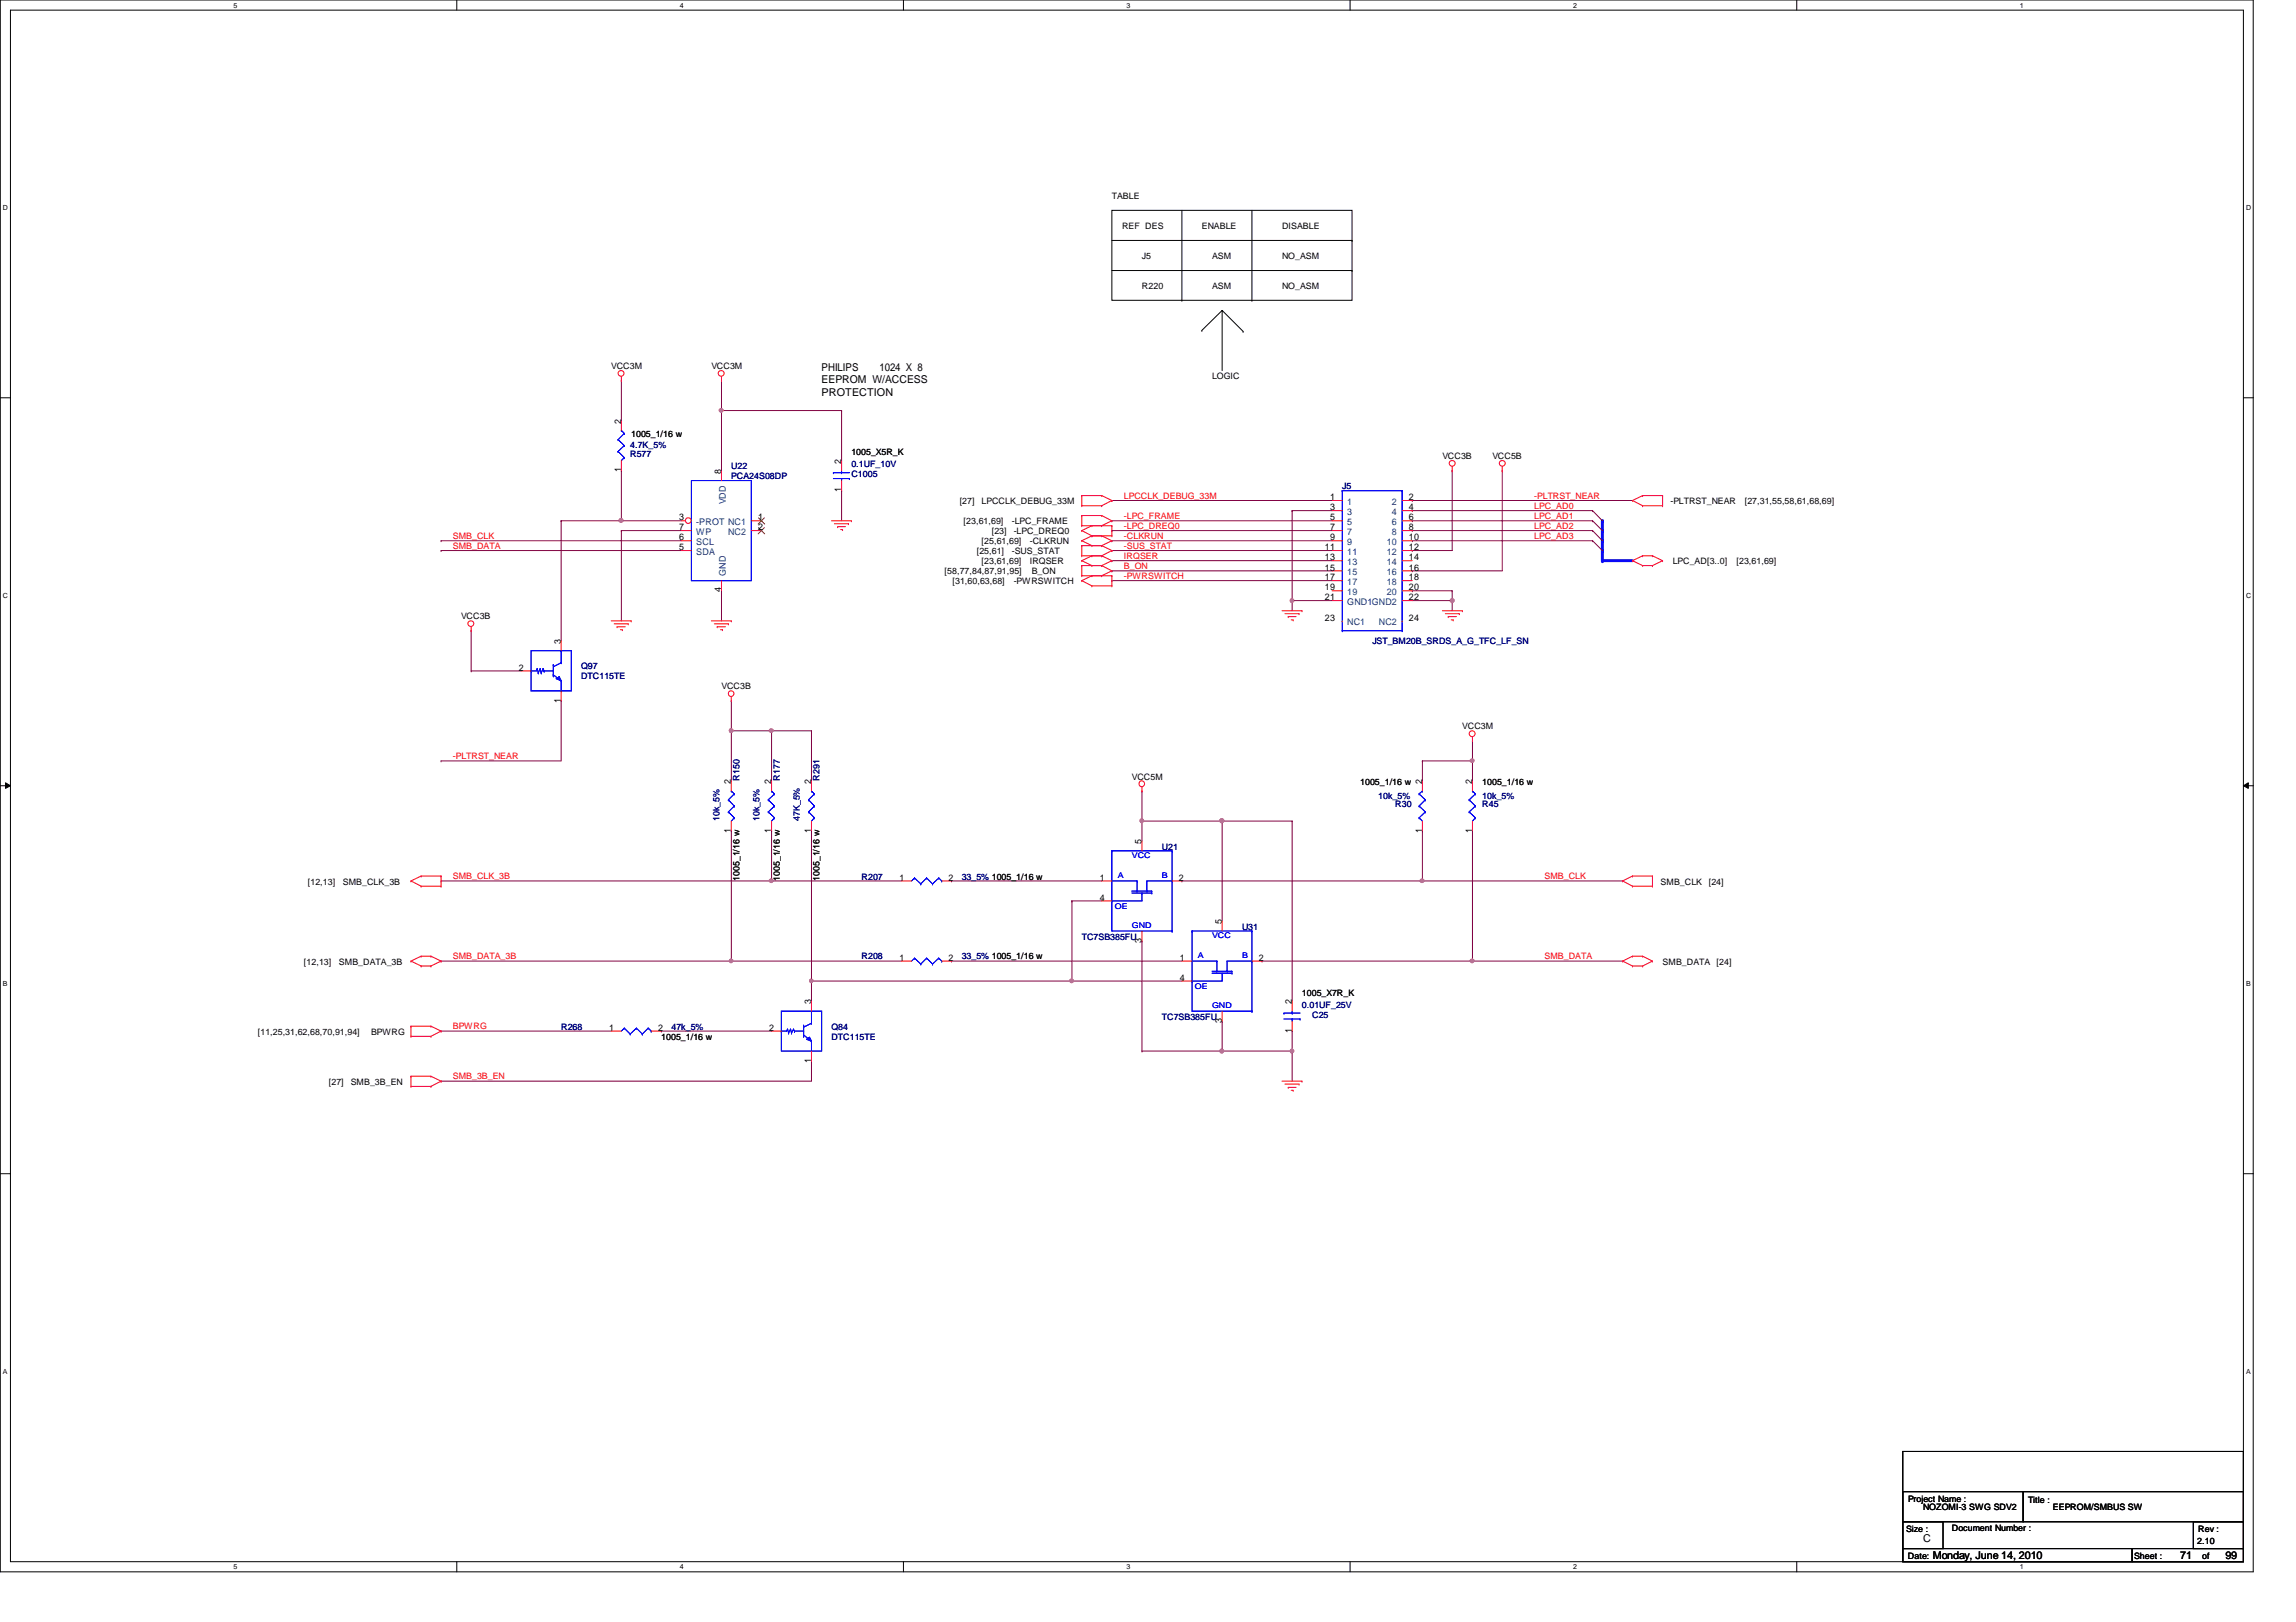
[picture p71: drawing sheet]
<svg xmlns="http://www.w3.org/2000/svg" width="297mm" height="210mm" viewBox="0 0 297 210" stroke-linecap="round" stroke-linejoin="round" font-family="sans-serif">
<defs><g id="words">
<g font-size="1.4">
<text x="106.3" y="48">PHILIPS</text>
<text x="113.8" y="48">1024 X 8</text>
<text x="106.3" y="49.6">EEPROM W/ACCESS</text>
<text x="106.3" y="51.3">PROTECTION</text>
<text x="248.8" y="199.5">C</text>
<text x="250.1" y="201.7">Monday, June 14, 2010</text>
<text x="282.1" y="201.7">71</text>
<text x="287.9" y="201.7">99</text>
</g>
<g font-size="1.2">
<text x="80.3" y="54.8" transform="rotate(-90 80.3 54.8)">2</text>
<text x="80.3" y="61.1" transform="rotate(-90 80.3 61.1)">1</text>
<text x="93.3" y="61.3" transform="rotate(-90 93.3 61.3)">8</text>
<text x="108.8" y="63.7" transform="rotate(-90 108.8 63.7)">1</text>
<text x="108.8" y="60" transform="rotate(-90 108.8 60)">2</text>
<text x="172.1" y="64.7">1</text>
<text x="182.3" y="64.7">2</text>
<text x="87.9" y="71.2">5</text>
<text x="87.9" y="69.9">6</text>
<text x="87.9" y="68.6">7</text>
<text x="87.9" y="67.4">3</text>
<text x="98.1" y="68.6">2</text>
<text x="98.1" y="67.4">1</text>
<text x="171.4" y="71.2">11</text>
<text x="172.1" y="69.9">9</text>
<text x="172.1" y="68.6">7</text>
<text x="172.1" y="67.4">5</text>
<text x="172.1" y="66">3</text>
<text x="182.3" y="71.2">12</text>
<text x="182.3" y="69.9">10</text>
<text x="182.3" y="68.6">8</text>
<text x="182.3" y="67.4">6</text>
<text x="182.3" y="66">4</text>
<text x="93.3" y="76.7" transform="rotate(-90 93.3 76.7)">4</text>
<text x="171.4" y="76.4">19</text>
<text x="171.4" y="75.1">17</text>
<text x="171.4" y="73.8">15</text>
<text x="171.4" y="72.5">13</text>
<text x="171.4" y="77.7">21</text>
<text x="182.3" y="76.4">20</text>
<text x="182.3" y="75.1">18</text>
<text x="182.3" y="73.8">16</text>
<text x="182.3" y="72.5">14</text>
<text x="182.3" y="77.7">22</text>
<text x="72.6" y="83.3" transform="rotate(-90 72.6 83.3)">3</text>
<text x="171.4" y="80.3">23</text>
<text x="182.3" y="80.3">24</text>
<text x="67.1" y="86.8">2</text>
<text x="72.6" y="90.9" transform="rotate(-90 72.6 90.9)">1</text>
<text x="94.6" y="101.5" transform="rotate(-90 94.6 101.5)">2</text>
<text x="99.8" y="101.5" transform="rotate(-90 99.8 101.5)">2</text>
<text x="104.9" y="101.5" transform="rotate(-90 104.9 101.5)">2</text>
<text x="184" y="101.5" transform="rotate(-90 184 101.5)">2</text>
<text x="190.5" y="101.5" transform="rotate(-90 190.5 101.5)">2</text>
<text x="94.6" y="107.8" transform="rotate(-90 94.6 107.8)">1</text>
<text x="99.8" y="107.8" transform="rotate(-90 99.8 107.8)">1</text>
<text x="104.9" y="107.8" transform="rotate(-90 104.9 107.8)">1</text>
<text x="184" y="107.8" transform="rotate(-90 184 107.8)">1</text>
<text x="190.5" y="107.8" transform="rotate(-90 190.5 107.8)">1</text>
<text x="116.4" y="114">1</text>
<text x="122.7" y="114">2</text>
<text x="142.3" y="114">1</text>
<text x="147.7" y="109.2" transform="rotate(-90 147.7 109.2)">5</text>
<text x="152.5" y="114">2</text>
<text x="142.3" y="116.5">4</text>
<text x="158.1" y="119.6" transform="rotate(-90 158.1 119.6)">5</text>
<text x="116.4" y="124.3">1</text>
<text x="122.7" y="124.3">2</text>
<text x="147.7" y="122" transform="rotate(-90 147.7 122)">3</text>
<text x="152.7" y="124.3">1</text>
<text x="162.9" y="124.3">2</text>
<text x="104.9" y="130" transform="rotate(-90 104.9 130)">3</text>
<text x="152.7" y="126.9">4</text>
<text x="167.1" y="130" transform="rotate(-90 167.1 130)">2</text>
<text x="78.8" y="133.4">1</text>
<text x="85.1" y="133.4">2</text>
<text x="99.5" y="133.4">2</text>
<text x="104.9" y="137.5" transform="rotate(-90 104.9 137.5)">1</text>
<text x="158.1" y="132.4" transform="rotate(-90 158.1 132.4)">3</text>
<text x="167.1" y="133.7" transform="rotate(-90 167.1 133.7)">1</text>
</g>
<g font-size="1.2" fill="#004080">
<text x="93.9" y="65.3" transform="rotate(-90 93.9 65.3)">VDD</text>
<text x="174.3" y="65.3">1</text>
<text x="180.1" y="65.3">2</text>
<text x="90.1" y="71.8">SDA</text>
<text x="90.1" y="70.5">SCL</text>
<text x="90.1" y="69.2">WP</text>
<text x="90.1" y="67.9">-PROT NC1</text>
<text x="94.2" y="69.2">NC2</text>
<text x="174.3" y="71.8">11</text>
<text x="174.3" y="70.5">9</text>
<text x="174.3" y="69.2">7</text>
<text x="174.3" y="67.9">5</text>
<text x="174.3" y="66.6">3</text>
<text x="179.4" y="71.8">12</text>
<text x="179.4" y="70.5">10</text>
<text x="180.1" y="69.2">8</text>
<text x="180.1" y="67.9">6</text>
<text x="180.1" y="66.6">4</text>
<text x="93.9" y="74.5" transform="rotate(-90 93.9 74.5)">GND</text>
<text x="174.3" y="77">19</text>
<text x="174.3" y="75.7">17</text>
<text x="174.3" y="74.4">15</text>
<text x="174.3" y="73.1">13</text>
<text x="179.4" y="77">20</text>
<text x="179.4" y="75.7">18</text>
<text x="179.4" y="74.4">16</text>
<text x="179.4" y="73.1">14</text>
<text x="174.3" y="78.3">GND1GND2</text>
<text x="174.3" y="80.9">NC1</text>
<text x="178.4" y="80.9">NC2</text>
</g>
<g font-size="1.1">
<text x="143.8" y="25.7">TABLE</text>
<text x="145.2" y="29.6">REF DES</text>
<text x="155.5" y="29.6">ENABLE</text>
<text x="165.9" y="29.6">DISABLE</text>
<text x="147.7" y="33.5">J5</text>
<text x="156.8" y="33.5">ASM</text>
<text x="165.9" y="33.5">NO_ASM</text>
<text x="147.7" y="37.4">R220</text>
<text x="156.8" y="37.4">ASM</text>
<text x="165.9" y="37.4">NO_ASM</text>
<text x="79.1" y="47.8">VCC3M</text>
<text x="92" y="47.8">VCC3M</text>
<text x="156.8" y="49.1">LOGIC</text>
<text x="81.7" y="56.6">1005_1/16 w</text>
<text x="110.1" y="58.9">1005_X5R_K</text>
<text x="186.6" y="59.4">VCC3B</text>
<text x="193.1" y="59.4">VCC5B</text>
<text x="124.2" y="65.2">[27]</text>
<text x="127" y="65.2">LPCCLK_DEBUG_33M</text>
<text x="216.1" y="65.2">-PLTRST_NEAR</text>
<text x="225.7" y="65.2">[27,31,55,58,61,68,69]</text>
<text x="124.7" y="67.8">[23,61,69]</text>
<text x="126.4" y="71.7">[25,61]</text>
<text x="127" y="70.4">[25,61,69]</text>
<text x="128.3" y="69.1">[23]</text>
<text x="130.9" y="67.8">-LPC_FRAME</text>
<text x="130.9" y="71.7">-SUS_STAT</text>
<text x="131.1" y="69.1">-LPC_DREQ0</text>
<text x="133.2" y="70.4">-CLKRUN</text>
<text x="122.2" y="74.3">[58,77,84,87,91,95]</text>
<text x="123.2" y="75.6">[31,60,63,68]</text>
<text x="127" y="73">[23,61,69]</text>
<text x="131.1" y="75.6">-PWRSWITCH</text>
<text x="133.2" y="73">IRQSER</text>
<text x="133.5" y="74.3">B_ON</text>
<text x="216.4" y="73">LPC_AD[3..0]</text>
<text x="224.7" y="73">[23,61,69]</text>
<text x="59.6" y="80.1">VCC3B</text>
<text x="93.3" y="89.2">VCC3B</text>
<text x="189.2" y="94.4">VCC3M</text>
<text x="146.4" y="100.9">VCC5M</text>
<text x="176" y="101.6">1005_1/16 w</text>
<text x="191.8" y="101.6">1005_1/16 w</text>
<text x="39.8" y="114.5">[12,13]</text>
<text x="44.4" y="114.5">SMB_CLK_3B</text>
<text x="95.7" y="114" transform="rotate(-90 95.7 114)">1005_1/16 w</text>
<text x="100.9" y="114" transform="rotate(-90 100.9 114)">1005_1/16 w</text>
<text x="106" y="114" transform="rotate(-90 106 114)">1005_1/16 w</text>
<text x="214.8" y="114.5">SMB_CLK</text>
<text x="221.1" y="114.5">[24]</text>
<text x="39.3" y="124.8">[12,13]</text>
<text x="43.9" y="124.8">SMB_DATA_3B</text>
<text x="215.1" y="124.8">SMB_DATA</text>
<text x="222.1" y="124.8">[24]</text>
<text x="168.4" y="128.9">1005_X7R_K</text>
<text x="33.4" y="133.9">[11,25,31,62,68,70,91,94]</text>
<text x="48" y="133.9">BPWRG</text>
<text x="85.6" y="134.5">1005_1/16 w</text>
<text x="42.5" y="140.4">[27]</text>
<text x="45.4" y="140.4">SMB_3B_EN</text>
<text x="246.8" y="194.4">Project Name :</text>
<text x="248.8" y="195.4">NOZOMI-3 SWG SDV2</text>
<text x="262.4" y="194.5">Title :</text>
<text x="265.6" y="195.4">EEPROM/SMBUS SW</text>
<text x="246.6" y="198.3">Size :</text>
<text x="246.8" y="201.8">Date:</text>
<text x="252.5" y="198.2">Document Number :</text>
<text x="276.1" y="201.8">Sheet :</text>
<text x="284.3" y="199.8">2.10</text>
<text x="284.4" y="198.3">Rev :</text>
<text x="284.9" y="201.8">of</text>
</g>
<g font-size="1.1" fill="#000080">
<text x="81.5" y="59.1">R577</text>
<text x="81.5" y="58">4.7K_5%</text>
<text x="94.6" y="60.7">U22</text>
<text x="94.6" y="62">PCA24S08DP</text>
<text x="110.1" y="61.7">C1005</text>
<text x="110.1" y="60.5">0.1UF_10V</text>
<text x="173.6" y="63.3">J5</text>
<text x="177.5" y="83.4">JST_BM20B_SRDS_A_G_TFC_LF_SN</text>
<text x="75.2" y="86.6">Q97</text>
<text x="75.2" y="87.9">DTC115TE</text>
<text x="95.7" y="101" transform="rotate(-90 95.7 101)">R150</text>
<text x="100.9" y="101" transform="rotate(-90 100.9 101)">R177</text>
<text x="106" y="101" transform="rotate(-90 106 101)">R291</text>
<text x="93.1" y="106.3" transform="rotate(-90 93.1 106.3)">10k_5%</text>
<text x="98.3" y="106.3" transform="rotate(-90 98.3 106.3)">10k_5%</text>
<text x="103.5" y="106.3" transform="rotate(-90 103.5 106.3)">47K_5%</text>
<text x="178.3" y="103.3">10k_5%</text>
<text x="180.5" y="104.5">R30</text>
<text x="191.8" y="104.5">R45</text>
<text x="191.8" y="103.3">10k_5%</text>
<text x="111.5" y="113.8">R207</text>
<text x="124.4" y="113.8">33_5% 1005_1/16 w</text>
<text x="150.3" y="109.9">U21</text>
<text x="111.5" y="124.2">R208</text>
<text x="124.4" y="124.2">33_5% 1005_1/16 w</text>
<text x="140" y="121.6">TC7SB385FU</text>
<text x="160.7" y="120.3">U31</text>
<text x="150.3" y="132">TC7SB385FU</text>
<text x="168.4" y="130.4">0.01UF_25V</text>
<text x="169.8" y="131.7">C25</text>
<text x="72.6" y="133.3">R268</text>
<text x="86.9" y="133.3">47k_5%</text>
<text x="107.6" y="133.3">Q84</text>
<text x="107.6" y="134.5">DTC115TE</text>
</g>
<g font-size="1.1" fill="#f00">
<text x="145.4" y="64.5">LPCCLK_DEBUG_33M</text>
<text x="198.5" y="65.8">LPC_AD0</text>
<text x="198.5" y="64.5">-PLTRST_NEAR</text>
<text x="58.6" y="69.7">SMB_CLK</text>
<text x="58.6" y="71">SMB_DATA</text>
<text x="145.4" y="67.1">-LPC_FRAME</text>
<text x="145.4" y="69.7">-CLKRUN</text>
<text x="145.4" y="71">-SUS_STAT</text>
<text x="145.4" y="68.4">-LPC_DREQ0</text>
<text x="198.5" y="67.1">LPC_AD1</text>
<text x="198.5" y="68.4">LPC_AD2</text>
<text x="198.5" y="69.7">LPC_AD3</text>
<text x="145.4" y="73.6">B_ON</text>
<text x="145.4" y="72.3">IRQSER</text>
<text x="145.4" y="74.9">-PWRSWITCH</text>
<text x="58.6" y="98.2">-PLTRST_NEAR</text>
<text x="58.6" y="113.7">SMB_CLK_3B</text>
<text x="199.8" y="113.7">SMB_CLK</text>
<text x="58.6" y="124.1">SMB_DATA_3B</text>
<text x="199.8" y="124.1">SMB_DATA</text>
<text x="58.6" y="133.2">BPWRG</text>
<text x="58.6" y="139.7">SMB_3B_EN</text>
</g>
<g font-size="1" fill="#00f">
<text x="144.6" y="113.6">A</text>
<text x="146.4" y="111">VCC</text>
<text x="150.3" y="113.6">B</text>
<text x="144.2" y="117.6">OE</text>
<text x="146.4" y="120.1">GND</text>
<text x="155" y="124">A</text>
<text x="156.8" y="121.4">VCC</text>
<text x="160.7" y="124">B</text>
<text x="154.6" y="128">OE</text>
<text x="156.8" y="130.4">GND</text>
</g>
<g font-size=".9">
<text x="30.2" y="1">5</text>
<text x="88" y="1">4</text>
<text x="145.8" y="1">3</text>
<text x="203.5" y="1">2</text>
<text x="261.3" y="1">1</text>
<text x=".4" y="27.2">D</text>
<text x="290.6" y="27.2">D</text>
<text x=".4" y="77.3">C</text>
<text x="290.6" y="77.3">C</text>
<text x=".4" y="127.6">B</text>
<text x="290.6" y="127.6">B</text>
<text x=".4" y="177.8">A</text>
<text x="290.6" y="177.8">A</text>
<text x="30.2" y="203.1">5</text>
<text x="88" y="203.1">4</text>
<text x="145.8" y="203.1">3</text>
<text x="203.5" y="203.1">2</text>
<text x="261.3" y="203.1">1</text>
</g>
</g></defs>
<path d="M0 0h291.5v203.4h-291.5zM1.4 1.3h288.8v200.8h-288.8z" fill="none" stroke="#000" stroke-width=".13"/>
<g fill="#fff">
<path d="M30.2 .2h.5v1h-.5z"/>
<path d="M30.2 202.3h.5v1h-.5z"/>
</g>
<path d="M59.1 0v1.3M59.1 202.1v1.3" fill="none" stroke="#000" stroke-width=".13"/>
<g fill="#fff">
<path d="M88 .2h.5v1h-.5z"/>
<path d="M88 202.3h.5v1h-.5z"/>
</g>
<path d="M116.9 0v1.3M116.9 202.1v1.3" fill="none" stroke="#000" stroke-width=".13"/>
<g fill="#fff">
<path d="M145.8 .2h.5v1h-.5z"/>
<path d="M145.8 202.3h.5v1h-.5z"/>
</g>
<path d="M174.7 0v1.3M174.7 202.1v1.3" fill="none" stroke="#000" stroke-width=".13"/>
<g fill="#fff">
<path d="M203.5 .2h.5v1h-.5z"/>
<path d="M203.5 202.3h.5v1h-.5z"/>
</g>
<path d="M232.4 0v1.3M232.4 202.1v1.3" fill="none" stroke="#000" stroke-width=".13"/>
<g fill="#fff">
<path d="M261.3 .2h.5v1h-.5z"/>
<path d="M261.3 202.3h.5v1h-.5z"/>
<path d="M.4 26.4h.6v1h-.6z"/>
<path d="M290.6 26.4h.6v1h-.6z"/>
<path d="M.4 76.5h.6v1.1h-.6z"/>
<path d="M290.6 76.5h.6v1.1h-.6z"/>
</g>
<path d="M0 51.5h1.4M290.2 51.5h1.3" fill="none" stroke="#000" stroke-width=".13"/>
<g fill="#fff">
<path d="M.4 126.7h.6v1.1h-.6z"/>
<path d="M290.6 126.7h.6v1.1h-.6z"/>
</g>
<path d="M0 101.7h1.4M.7 101.3l.7 .4-.7 .3zM290.2 101.7l.7-.4v.7zM290.2 101.7h1.3" fill="none" stroke="#000" stroke-width=".13"/>
<path d="M.7 101.3l.7 .4-.7 .3zM290.2 101.7l.7-.4v.7z" fill="#000"/>
<g fill="#fff">
<path d="M.4 177h.5v1h-.5z"/>
<path d="M290.6 177h.5v1h-.5z"/>
</g>
<path d="M0 151.9h1.4M290.2 151.9h1.3" fill="none" stroke="#000" stroke-width=".13"/>
<path d="M80.4 49.2h.1M80.4 49.2v5.2M57.1 70h.1M57.1 71.2h.1M57.1 70h31M57.1 71.2h31M80.4 60.9h.1M80.4 60.9v6.5M93.3 76.5h.1M93.3 76.5v3.8" fill="none" stroke="#800040" stroke-width=".13"/>
<circle cx="80.3" cy="67.4" r=".26" fill="#f0f"/>
<circle cx="80.3" cy="67.4" r=".26" fill="none" stroke="#f0f" stroke-width=".13"/>
<g fill="none" stroke="#800040" stroke-width=".13">
<path d="M93.3 53.1h.1M93.3 53.1v7.8M93.3 53.1h15.6M72.6 67.4h.1M72.6 67.4h15.5M72.6 67.4v15.5M80.4 68.7h.1M80.4 67.4h.1M80.4 68.7h7.7M80.4 68.7v11.6M57.1 98.5h.1M61 81.6h.1"/>
<path d="M61 86.8h.1M61 81.6v5.2M61 86.8h6.4M72.6 90.7h.1M72.6 90.7v7.8h-15.5"/>
</g>
<circle cx="93.3" cy="53.1" r=".25" fill="#f0f"/>
<circle cx="93.3" cy="53.1" r=".25" fill="none" stroke="#f0f" stroke-width=".13"/>
<path d="M108.9 53.1h.1M108.9 53.1v6.5M108.9 63.5h.1M108.9 63.5v3.9M143.8 64.8h.1M143.8 64.8h28.5M167.2 77.7h.1M167.2 77.7v1.3" fill="none" stroke="#800040" stroke-width=".13"/>
<path d="M167 77.5h.1l.2 .1v.3l-.2 .1-.1-.1z" fill-rule="evenodd" fill="#f0f"/>
<path d="M167 77.5h.1l.2 .1v.3l-.2 .1-.1-.1z" fill="none" stroke="#f0f" stroke-width=".13"/>
<g fill="none" stroke="#800040" stroke-width=".13">
<path d="M143.8 67.4h.1M143.8 70h.1M143.8 71.2h.1M143.8 73.9h.1M143.8 72.6h.1M143.8 75.1h.1M143.8 68.7h.1M143.8 67.4h28.5M143.8 70h28.5M143.8 71.2h28.5M143.8 73.9h28.5M143.8 72.6h28.5"/>
<path d="M143.8 75.1h28.5M143.8 68.7h28.5M167.2 66.1h.1M167.2 66.1h5.1M182.7 71.2h.1M182.7 73.9h.1M182.7 66.1h.1M182.7 67.4h.1M182.7 68.7h.1M182.7 70h.1M182.7 66.1h23.3M182.7 67.4h23.3"/>
<path d="M182.7 70h23.3M182.7 68.7h23.3M187.9 60.9h.1M187.9 60.9v10.3h-5.2M194.3 60.9h.1M194.3 60.9v13h-11.6"/>
</g>
<path d="M207.3 71.2v1.4" fill="none" stroke="#00f" stroke-width=".38"/>
<circle cx="207.3" cy="71.2" r=".19" fill="#00f"/>
<path d="M207.3 72.6h3.9" fill="none" stroke="#00f" stroke-width=".38"/>
<circle cx="207.3" cy="72.6" r=".19" fill="#00f"/>
<path d="M182.7 64.8h.1M182.7 76.5h.1M182.7 64.8h28.5M182.7 76.5h5.2M187.9 77.7h.1M187.9 77.7v1.3" fill="none" stroke="#800040" stroke-width=".13"/>
<circle cx="187.9" cy="77.7" r=".26" fill="#f0f"/>
<circle cx="187.9" cy="77.7" r=".26" fill="none" stroke="#f0f" stroke-width=".13"/>
<path d="M93.3 49.2h.1M93.3 49.2v3.9M57.1 114h.1M57.1 114h42.7" fill="none" stroke="#800040" stroke-width=".13"/>
<circle cx="99.8" cy="114" r=".25" fill="#f0f"/>
<circle cx="99.8" cy="114" r=".25" fill="none" stroke="#f0f" stroke-width=".13"/>
<path d="M94.6 94.6h.1M94.6 94.6v6.4M99.8 107.5h.1M99.8 114h.1M99.8 107.5v6.5M99.8 114h16.8M105 127h.1M105 127v2.5" fill="none" stroke="#800040" stroke-width=".13"/>
<path d="M94.4 94.4h.3l.1 .1-.1 .2-.1 .1-.2-.1z" fill-rule="evenodd" fill="#f0f"/>
<path d="M94.4 94.4h.3l.1 .1-.1 .2-.1 .1-.2-.1z" fill="none" stroke="#f0f" stroke-width=".13"/>
<path d="M99.8 94.6h.1M99.8 94.6h5.2" fill="none" stroke="#800040" stroke-width=".13"/>
<circle cx="99.8" cy="94.5" r=".25" fill="#f0f"/>
<circle cx="99.8" cy="94.5" r=".25" fill="none" stroke="#f0f" stroke-width=".13"/>
<path d="M94.6 90.7h.1M94.6 94.6h.1M94.6 90.7v3.9M94.6 94.6h5.2M99.8 94.6h.1M99.8 94.6v6.4M105 94.6h.1M105 94.6v6.4" fill="none" stroke="#800040" stroke-width=".13"/>
<path d="M94.4 94.4h.3l.1 .1-.1 .2-.1 .1-.2-.1z" fill-rule="evenodd" fill="#f0f"/>
<path d="M94.4 94.4h.3l.1 .1-.1 .2-.1 .1-.2-.1z" fill="none" stroke="#f0f" stroke-width=".13"/>
<g fill="none" stroke="#800040" stroke-width=".13">
<path d="M94.6 107.5h.1M94.6 107.5v16.9M123.1 114h.1M123.1 114h19.4M57.1 133.4h.1M57.1 139.9h.1M57.1 133.4h22M85.6 133.4h.1M85.6 133.4h14.2M94.6 124.4h.1M94.6 124.4h22M105 137.3h.1"/>
<path d="M105 137.3v2.6h-47.9"/>
</g>
<path d="M94.4 124.2h.3l.1 .1-.1 .2-.1 .1-.2-.1z" fill-rule="evenodd" fill="#f0f"/>
<path d="M94.4 124.2h.3l.1 .1-.1 .2-.1 .1-.2-.1z" fill="none" stroke="#f0f" stroke-width=".13"/>
<path d="M138.7 116.6h.1M138.7 116.6h3.8M138.7 116.6v10.4M57.1 124.4h.1M57.1 124.4h37.5M105 127h.1M105 127h47.9M123.1 124.4h.1M123.1 124.4h29.8M138.7 127h.1" fill="none" stroke="#800040" stroke-width=".13"/>
<circle cx="138.6" cy="126.9" r=".25" fill="#f0f"/>
<circle cx="138.6" cy="126.9" r=".25" fill="none" stroke="#f0f" stroke-width=".13"/>
<path d="M104.8 126.8h.3l.1 .1-.1 .2-.2 .1-.1-.1z" fill-rule="evenodd" fill="#f0f"/>
<path d="M104.8 126.8h.3l.1 .1-.1 .2-.2 .1-.1-.1z" fill="none" stroke="#f0f" stroke-width=".13"/>
<path d="M105 107.5h.1M105 107.5v19.5M147.7 106.3h.1M147.7 106.3v2.5" fill="none" stroke="#800040" stroke-width=".13"/>
<path d="M147.5 106h.2l.2 .1v.3l-.2 .1-.2-.1z" fill-rule="evenodd" fill="#f0f"/>
<path d="M147.5 106h.2l.2 .1v.3l-.2 .1-.2-.1z" fill="none" stroke="#f0f" stroke-width=".13"/>
<path d="M147.7 106.3h.1M147.7 106.3h10.4" fill="none" stroke="#800040" stroke-width=".13"/>
<circle cx="158.1" cy="106.2" r=".26" fill="#f0f"/>
<circle cx="158.1" cy="106.2" r=".26" fill="none" stroke="#f0f" stroke-width=".13"/>
<path d="M158.1 106.3h.1M158.1 106.3v12.9" fill="none" stroke="#800040" stroke-width=".13"/>
<circle cx="158.1" cy="106.2" r=".26" fill="#f0f"/>
<circle cx="158.1" cy="106.2" r=".26" fill="none" stroke="#f0f" stroke-width=".13"/>
<path d="M184 114h.1M184 114h25.9" fill="none" stroke="#800040" stroke-width=".13"/>
<circle cx="184" cy="114" r=".25" fill="#f0f"/>
<circle cx="184" cy="114" r=".25" fill="none" stroke="#f0f" stroke-width=".13"/>
<path d="M147.7 121.8h.1M147.7 121.8v14.2M158.1 136h.1M158.1 136h9.1M190.5 124.4h.1M190.5 124.4h19.4" fill="none" stroke="#800040" stroke-width=".13"/>
<circle cx="158.1" cy="136" r=".26" fill="#f0f"/>
<circle cx="158.1" cy="136" r=".26" fill="none" stroke="#f0f" stroke-width=".13"/>
<path d="M158.1 132.2h.1M158.1 132.2v3.8M167.2 133.4h.1M167.2 133.4v2.6" fill="none" stroke="#800040" stroke-width=".13"/>
<path d="M167 135.8h.1l.2 .1v.3l-.2 .1-.1-.1z" fill-rule="evenodd" fill="#f0f"/>
<path d="M167 135.8h.1l.2 .1v.3l-.2 .1-.1-.1z" fill="none" stroke="#f0f" stroke-width=".13"/>
<path d="M158.1 106.3h.1M158.1 106.3h9.1M167.2 106.3h.1M167.2 106.3v23.2M184 107.5h.1M184 107.5v6.5M190.5 107.5h.1M190.5 107.5v16.9M147.7 136h.1M147.7 136h10.4M167.2 136h.1M167.2 136v3.9" fill="none" stroke="#800040" stroke-width=".13"/>
<circle cx="190.5" cy="124.3" r=".25" fill="#f0f"/>
<circle cx="190.5" cy="124.3" r=".25" fill="none" stroke="#f0f" stroke-width=".13"/>
<path d="M184 98.5h.1M184 98.5h6.5M190.5 98.5h.1M190.5 98.5v2.5M163.3 124.4h.1M163.3 124.4h27.2" fill="none" stroke="#800040" stroke-width=".13"/>
<circle cx="190.5" cy="98.4" r=".25" fill="#f0f"/>
<circle cx="190.5" cy="98.4" r=".25" fill="none" stroke="#f0f" stroke-width=".13"/>
<path d="M184 98.5h.1M184 98.5v2.5M190.5 95.9h.1M190.5 95.9v2.6M147.7 102.4h.1M147.7 102.4v3.9M152.9 114h.1M152.9 114h31.1" fill="none" stroke="#800040" stroke-width=".13"/>
<path d="M207.3 67.4v1.3" fill="none" stroke="#00f" stroke-width=".38"/>
<circle cx="207.3" cy="67.4" r=".19" fill="#00f"/>
<path d="M207.3 70v1.2" fill="none" stroke="#00f" stroke-width=".38"/>
<circle cx="207.3" cy="70" r=".19" fill="#00f"/>
<path d="M207.3 68.7v1.3" fill="none" stroke="#00f" stroke-width=".38"/>
<circle cx="207.3" cy="68.7" r=".19" fill="#00f"/>
<g fill="none" stroke="#800040" stroke-width=".13">
<path d="M167.2 77.7h.1M167.2 66.1h.1M167.2 77.7h5.1M167.2 66.1v11.6M182.7 77.7h5.2M187.9 77.7h.1M187.9 76.5h.1M187.9 76.5v1.2M206 66.1h.1M206 67.4h.1M206 68.7h.1M206 70h.1"/>
<path d="M206 66.1l1.3 1.3M206 67.4l1.3 1.3M206 68.7l1.3 1.3M206 70l1.3 1.2"/>
</g>
<g fill="none" stroke="#f00" stroke-width=".13">
<path d="M80.4 49.2h.1M80.4 48.7v.5M80.4 54.4v1.3M80.4 59.6v1.3M93.3 49.2h.1M93.3 48.7v.5M108.9 59.6v1.3M88.1 68.7h1.3M88.1 71.2h1.3M88.1 70h1.3M93.3 60.9v1.3M93.3 75.1v1.4"/>
<path d="M97.2 67.4h1.3M97.2 68.7h1.3M107.6 67.4h2.5M107.9 67.8h1.9M108.4 68.2h.1M108.4 68.2h1M108.8 68.5h.2M108.9 62.2v1.3M109 68.5h.1M109.8 67.8h.1M110.1 67.4h.1M140 64.1h.1"/>
<path d="M140 65.4h.1M140 66.7h.1M140 68h.1M140 70.6h.1M140 71.9h.1M140 73.2h.1M140 74.5h.1M140 72.6h.1M140 70h.1M140 75.1h.1M140 68.7h.1M140 64.1h2.5"/>
<path d="M140 64.1v1.3M140 66.7v1.3M140 70.6v1.3M140 73.2v1.3M140 65.4h2.5M140 66.7h2.5M140 68h3.8M140 70.6h2.5M140 71.9h2.5M140 73.2h2.5M140 74.5h3.8M140 72.6l1.3 .6"/>
<path d="M140 70l1.3 .6M140 75.1l1.3 .7M140 68.7l1.3 .6M141.3 71.9h.1M141.3 73.2h.1M141.3 69.3h.1M141.3 70.6h.1M141.3 74.5h.1M141.3 75.8h.1M141.3 68h.1M141.3 71.9l-1.3 .7M141.3 69.3h2.5"/>
<path d="M141.3 69.3l-1.3 .7M141.3 74.5l-1.3 .6M141.3 75.8h2.5M141.3 68l-1.3 .7M142.5 64.1h.1M142.5 65.4h.1M142.5 66.7h.1M142.5 68h.1M142.5 70.6h.1M142.5 71.9h.1M142.5 73.2h.1M142.5 74.5h.1"/>
<path d="M142.5 69.3h.1M142.5 64.1l1.3 .7M142.5 66.7l1.3 .7M142.5 70.6l1.3 .6M142.5 73.2l1.3 .7M142.5 71.9l1.3 .7M142.5 69.3l1.3 .7M143.8 64.8h.1M143.8 67.4h.1M143.8 71.2h.1M143.8 73.9h.1M143.8 72.6h.1"/>
<path d="M143.8 70h.1M143.8 74.5h.1M143.8 75.8h.1M143.8 68h.1M143.8 69.3h.1M143.8 64.8l-1.3 .6M143.8 67.4l-1.3 .6M143.8 71.2l-1.3 .7M143.8 73.9l-1.3 .6M143.8 72.6l-1.3 .6M143.8 70l-1.3 .6M143.8 68v1.3"/>
<path d="M143.8 74.5v1.3M165.9 79h2.5M166.2 79.4h1.9M166.7 79.8h.1M166.7 79.8h1M168.1 79.4h.1M168.4 79h.1M186.6 79h2.6M187 79.4h1.8M187.4 79.8h.1M187.4 79.8h1M187.9 60.9h.1"/>
<path d="M187.9 60.4v.5M188.8 79.4h.1M189.2 79h.1M194.3 60.9h.1M194.3 60.4v.5M211.2 72.6h.1M211.2 64.8h.1M211.2 72.6l1.3 .6M211.2 64.8l1.3 .6M212.5 71.9h.1M212.5 73.2h.1M212.5 64.1h.1"/>
<path d="M212.5 65.4h.1M212.5 64.1h2.6M212.5 65.4h2.6M212.5 71.9h1.3M212.5 73.2h1.3M212.5 71.9l-1.3 .7M212.5 64.1l-1.3 .7M213.8 71.9h.1M213.8 73.2h.1M213.8 71.9l1.3 .7M215.1 72.6h.1M215.1 64.1h.1"/>
<path d="M215.1 65.4h.1M215.1 72.6l-1.3 .6M215.1 64.1v1.3M61 81.6h.1M61 81.1v.5M79.1 80.3h2.6M79.5 80.7h1.8M79.8 81.1h.1M79.8 81.1h1.1M80.3 81.5h.2M80.5 81.5h.1M81.3 80.7h.1"/>
<path d="M81.7 80.3h.1M92 80.3h2.6M92.4 80.7h1.8M92.8 81.1h.1M92.8 81.1h1M93.2 81.5h.3M93.5 81.5h.1M94.2 80.7h.1M94.6 80.3h.1M94.6 90.7h.1M94.6 90.2v.5M167 80.2h.3"/>
<path d="M167.3 80.2h.1M187.7 80.2h.3M188 80.2h.1M190.5 95.9h.1M190.5 95.4v.5M53.2 114h.1M53.2 114l1.3 .7M54.5 113.4h.1M54.5 114.7h.1M54.5 113.4l-1.3 .6M54.5 113.4h2.6M54.5 114.7h2.6"/>
<path d="M57.1 113.4h.1M57.1 114.7h.1M57.1 113.4v1.3M99.8 101v1.4M99.8 106.3v1.2M147.7 102.4h.1M147.7 101.9v.5M158.1 119.2v1.3M184 101v1.4M184 106.3v1.2M209.9 114h.1M209.9 114l1.3 .7"/>
<path d="M211.2 113.4h.1M211.2 114.7h.1M211.2 113.4h2.6M211.2 114.7h2.6M211.2 113.4l-1.3 .6M213.8 113.4h.1M213.8 114.7h.1M213.8 113.4v1.3M53.2 124.4h.1M53.2 132.8h.1M53.2 134.1h.1M53.2 139.3h.1"/>
<path d="M53.2 124.4l1.3 .6M53.2 132.8h2.5M53.2 132.8v1.3M53.2 139.3v1.3M53.2 134.1h2.5M53.2 139.3h2.5M54.5 123.7h.1M54.5 125h.1M54.5 123.7h1.2M54.5 123.7l-1.3 .7M54.5 125h1.2M55.7 123.7h.1"/>
<path d="M55.7 125h.1M55.7 132.8h.1M55.7 134.1h.1M55.7 139.3h.1M55.7 123.7l1.4 .7M55.7 132.8l1.4 .6M55.7 139.3l1.4 .6M57.1 124.4h.1M57.1 133.4h.1M57.1 139.9h.1M57.1 124.4l-1.4 .6M57.1 133.4l-1.4 .7"/>
<path d="M57.1 139.9l-1.4 .7M79.1 133.4h1.3M84.2 133.4h1.4M152.9 127h1.3M152.9 124.4h1.3M158.1 130.9v1.3M162 124.4h1.3M165.9 139.9h2.5M168.4 139.9h.1M209.9 124.4h.1M209.9 124.4l1.3 .6M211.2 123.7h.1"/>
<path d="M211.2 125h.1M211.2 123.7h1.3M211.2 125h1.3M211.2 123.7l-1.3 .7M212.5 123.7h.1M212.5 125h.1M212.5 123.7l1.3 .7M213.8 124.4h.1M213.8 124.4l-1.3 .6M53.2 140.6h.1M53.2 140.6h2.5M55.7 140.6h.1"/>
<path d="M166.2 140.3h1.9M166.7 140.7h.1M166.7 140.7h1M167 141.1h.3M167.3 141.1h.1M168.1 140.3h.1"/>
<circle cx="80.4" cy="48.3" r=".37"/>
<circle cx="93.3" cy="48.3" r=".37"/>
<circle cx="187.9" cy="60" r=".37"/>
<circle cx="194.4" cy="60" r=".37"/>
<circle cx="60.9" cy="80.7" r=".37"/>
<circle cx="94.6" cy="89.8" r=".37"/>
<circle cx="190.5" cy="94.9" r=".38"/>
<circle cx="147.7" cy="101.4" r=".38"/>
</g>
<g fill="none" stroke="#000" stroke-width=".13">
<path d="M143.8 27.2h31.1v11.7h-31.1zM143.8 31.1h31.1M143.8 35h31.1M152.9 38.9h.1M152.9 27.2v11.7M162 38.9h.1M162 27.2v11.7M174.9 31.1h.1M174.9 35h.1M155.5 42.8h.1M158.1 40.2h.1M158.1 40.2v7.8"/>
<path d="M158.1 40.2l-2.6 2.6M158.1 40.2l2.7 2.7M160.8 42.9h.1M246.2 196.9h5.2v3.5h-5.2zM246.2 193h15.5v3.9h-15.5zM246.2 187.8h44v14.3h-44zM261.7 193h28.5v3.9h-28.5zM283.8 196.9h6.4v3.5h-6.4zM246.2 200.4h29.6v1.7h-29.6zM275.8 200.4h14.4v1.7h-14.4z"/>
</g>
<g fill="none" stroke="#00f" stroke-width=".13">
<path d="M80 58.4h.1M80 56.9h.1M80 58.4l.8 .8M80 56.9l.8 .8M80.4 55.7h.1M80.4 55.7l.4 .4M80.8 59.2h.1M80.8 57.7h.1M80.8 56.1h.1M80.8 59.2l-.4 .4M80.8 57.7l-.8 .7M80.8 56.1l-.8 .8"/>
<path d="M89.4 62.2h7.8v12.9h-7.8zM107.8 61.2h.1M107.8 61.2h2.1M107.8 61.9h2.1M108.9 61.9h.1M108.9 61.2h.1M108.9 60.9v.3M108.9 61.9v.3M109.9 61.9h.1M99.4 105.1h.1M99.4 103.5h.1M99.4 105.1l.8 .7"/>
<path d="M99.4 103.5l.8 .8M99.8 102.4h.1M99.8 102.4l.4 .3M100.2 105.8h.1M100.2 104.3h.1M100.2 102.7h.1M100.2 105.8l-.4 .5M100.2 104.3l-.8 .8M100.2 102.7l-.8 .8M183.6 105.8h.1M183.6 104.3h.1M183.6 102.7h.1"/>
<path d="M183.6 105.8l.4 .5M183.6 104.3l.8 .8M183.6 102.7l.8 .8M184 102.4h.1M184 102.4l-.4 .3M184.4 105.1h.1M184.4 103.5h.1M184.4 105.1l-.8 .7M184.4 103.5l-.8 .8M80.8 133.1h.1M80.8 133.1l-.4 .3M80.8 133.1l.7 .7"/>
<path d="M81.5 133.8h.1M82.3 133.1h.1M82.3 133.1l-.8 .7M82.3 133.1l.8 .7M83.1 133.8h.1M83.9 133.1h.1M83.9 133.1l-.8 .7M83.9 133.1l.3 .3M84.2 133.4h.1M154.2 120.5h.1M154.2 127h.1M154.2 120.5h7.8"/>
<path d="M154.2 120.5v10.4h7.8M154.2 124.4h3.2M156.8 125.7h2.6M156.8 125.9h2.6M157.4 125.7h.1M157.4 124.4h.1M157.4 124.4v1.3M158.1 125.9h.1M158.1 125.9v1.1h-3.9M158.7 125.7h.1M159.4 125.7h.1M159.4 125.9h.1"/>
<path d="M162 120.5h.1M162 130.9h.1M162 124.4h.1M162 124.4h-3.3v1.3M162 120.5v10.4"/>
</g>
<path d="M98.1 68.3l.8 .8M98.1 67l.8 .8M98.9 68.3l-.8 .8M98.9 67l-.8 .8" fill="none" stroke="#804000" stroke-width=".13"/>
<circle cx="89" cy="67.4" r=".37" fill="#fff"/>
<g fill="none" stroke="#f00" stroke-width=".13">
<path d="M88.1 67.4h.6M172.3 67.4h1.3M172.3 76.5h1.3M172.3 75.1h1.3M172.3 73.9h1.3M172.3 72.6h1.3M172.3 71.2h1.3M172.3 70h1.3M172.3 68.7h1.3M172.3 66.1h1.3M172.3 64.8h1.3M172.3 77.7h1.3"/>
<path d="M181.4 67.4h1.3M181.4 76.5h1.3M181.4 75.1h1.3M181.4 73.9h1.3M181.4 72.6h1.3M181.4 71.2h1.3M181.4 70h1.3M181.4 68.7h1.3M181.4 66.1h1.3M181.4 64.8h1.3M181.4 77.7h1.3M67.4 86.8h1.3"/>
<path d="M72.6 82.9v1.3M72.6 89.4v1.3M173.6 80.3h.1M181.4 80.3h.1M94.6 101v1.4M94.6 106.3v1.2M105 101v1.4M105 106.3v1.2M116.6 114h1.3M121.8 114h1.3M142.5 114h1.3M142.5 116.6h1.3"/>
<path d="M147.7 108.8v1.3M151.6 114h1.3M190.5 101v1.4M190.5 106.3v1.2M99.8 133.4h1.3M105 129.5v1.4M105 136v1.3M116.6 124.4h1.3M121.8 124.4h1.3M147.7 120.5v1.3M167.2 129.5v1.4M167.2 132.2v1.2"/>
<circle cx="89" cy="67.4" r=".37"/>
</g>
<g fill="none" stroke="#00f" stroke-width=".13">
<path d="M173.6 63.5h.1M173.6 63.5h7.8M173.6 63.5v18.1M181.4 63.5h.1M181.4 63.5v18.1M68.7 84.2h5.2v5.2h-5.2zM68.7 86.8h.1M69.5 86.5h.1M69.5 86.5l-.1 .3h-.7M69.5 86.5l.1 .6M69.6 87.1h.1M69.9 86.5h.1"/>
<path d="M69.9 86.5l.1 .6M69.9 86.5l-.3 .6M70 87.1h.1M70.3 86.5h.1M70.3 86.5l.1 .3M70.3 86.5l-.3 .6M70.4 86.8h.1M70.4 86.8h1.2M71.6 86h.1M71.6 87.3h.1M71.6 86v1.6M71.6 87.3l1 .8"/>
<path d="M72.3 87.6h.1M72.3 87.6l.3 .5M72.3 87.6l-.3 .2 .6 .3M72.6 85.8h.1M72.6 88.1h.1M72.6 84.2h.1M72.6 89.4h.1M72.6 85.8l-1 .5M72.6 84.2v1.6M72.6 88.1v1.3M173.6 81.6h.1M173.6 81.6h7.8"/>
<path d="M181.4 81.6h.1M94.2 105.1h.1M94.2 103.5h.1M94.2 105.1l.8 .7M94.2 103.5l.8 .8M94.6 102.4h.1M94.6 102.4l.4 .3M95 105.8h.1M95 104.3h.1M95 102.7h.1M95 105.8l-.4 .5M95 104.3l-.8 .8"/>
<path d="M95 102.7l-.8 .8M104.6 105.1h.1M104.6 103.5h.1M104.6 105.1l.8 .7M104.6 103.5l.8 .8M105 102.4h.1M105 102.4l.4 .3M105.4 105.8h.1M105.4 104.3h.1M105.4 102.7h.1M105.4 105.8l-.4 .5M105.4 104.3l-.8 .8"/>
<path d="M105.4 102.7l-.8 .8M118.3 113.6h.1M118.3 113.6l-.4 .4M118.3 113.6l.8 .8M119.1 114.4h.1M119.9 113.6h.1M119.9 113.6l-.8 .8M119.9 113.6l.7 .8M120.6 114.4h.1M121.5 113.6h.1M121.5 113.6l-.9 .8M121.5 113.6l.3 .4"/>
<path d="M121.8 114h.1M143.8 110.1h.1M143.8 116.6h.1M143.8 110.1h7.8M143.8 110.1v10.4h7.8M143.8 114h3.3M146.4 115.3h2.6M146.4 115.6h2.6M147.1 115.3h.1M147.1 114h.1M147.1 114v1.3M147.7 115.6h.1"/>
<path d="M147.7 115.6v1h-3.9M148.4 115.3h.1M149 115.3h.1M149 115.6h.1M151.6 110.1h.1M151.6 114h.1M151.6 114h-3.2v1.3M151.6 110.1v10.4M190.1 105.1h.1M190.1 103.5h.1M190.1 105.1l.8 .7M190.1 103.5l.8 .8"/>
<path d="M190.5 102.4h.1M190.5 102.4l.4 .3M190.9 105.8h.1M190.9 104.3h.1M190.9 102.7h.1M190.9 105.8l-.4 .5M190.9 104.3l-.8 .8M190.9 102.7l-.8 .8M101.1 130.9h5.2v5.1h-5.2zM101.1 133.4h.1M101.9 133.2h.1M101.9 133.2l-.1 .2h-.7"/>
<path d="M101.9 133.2l.1 .5M102 133.7h.1M102.3 133.2h.1M102.3 133.2l.1 .5M102.3 133.2l-.3 .5M102.4 133.7h.1M102.7 133.2h.1M102.7 133.2l.1 .2M102.7 133.2l-.3 .5M102.8 133.4h.1M102.8 133.4h1.2M104 132.7h.1"/>
<path d="M104 133.9h.1M104 132.7v1.5M104 133.9l1 .8M104.7 134.2h.1M104.7 134.2l.3 .5M104.7 134.2l-.4 .3 .7 .2M105 132.4h.1M105 134.7h.1M105 130.9h.1M105 136h.1M105 132.4l-1 .5M105 130.9v1.5"/>
<path d="M105 134.7v1.3M118.3 124h.1M118.3 124l-.4 .4M118.3 124l.8 .8M119.1 124.8h.1M119.9 124h.1M119.9 124l-.8 .8M119.9 124l.7 .8M120.6 124.8h.1M121.5 124h.1M121.5 124l-.9 .8M121.5 124l.3 .4"/>
<path d="M121.8 124.4h.1M151.6 120.5h.1M166.1 131.1h.1M166.1 131.1h2.1M166.1 131.9h2.1M167.2 131.9h.1M167.2 131.1h.1M167.2 130.9v.2M167.2 131.9v.3M168.2 131.9h.1"/>
</g>
<circle cx="80.3" cy="67.4" r=".26" fill="#f0f"/>
<circle cx="80.3" cy="67.4" r=".26" fill="none" stroke="#f0f" stroke-width=".13"/>
<circle cx="93.3" cy="53.1" r=".25" fill="#f0f"/>
<circle cx="93.3" cy="53.1" r=".25" fill="none" stroke="#f0f" stroke-width=".13"/>
<path d="M167 77.5h.1l.2 .1v.3l-.2 .1-.1-.1z" fill-rule="evenodd" fill="#f0f"/>
<path d="M167 77.5h.1l.2 .1v.3l-.2 .1-.1-.1z" fill="none" stroke="#f0f" stroke-width=".13"/>
<circle cx="187.9" cy="77.7" r=".26" fill="#f0f"/>
<circle cx="187.9" cy="77.7" r=".26" fill="none" stroke="#f0f" stroke-width=".13"/>
<circle cx="99.8" cy="114" r=".25" fill="#f0f"/>
<circle cx="99.8" cy="114" r=".25" fill="none" stroke="#f0f" stroke-width=".13"/>
<path d="M94.4 94.4h.3l.1 .1-.1 .2-.1 .1-.2-.1z" fill-rule="evenodd" fill="#f0f"/>
<path d="M94.4 94.4h.3l.1 .1-.1 .2-.1 .1-.2-.1z" fill="none" stroke="#f0f" stroke-width=".13"/>
<circle cx="99.8" cy="94.5" r=".25" fill="#f0f"/>
<circle cx="99.8" cy="94.5" r=".25" fill="none" stroke="#f0f" stroke-width=".13"/>
<path d="M94.4 94.4h.3l.1 .1-.1 .2-.1 .1-.2-.1z" fill-rule="evenodd" fill="#f0f"/>
<path d="M94.4 94.4h.3l.1 .1-.1 .2-.1 .1-.2-.1z" fill="none" stroke="#f0f" stroke-width=".13"/>
<path d="M94.4 124.2h.3l.1 .1-.1 .2-.1 .1-.2-.1z" fill-rule="evenodd" fill="#f0f"/>
<path d="M94.4 124.2h.3l.1 .1-.1 .2-.1 .1-.2-.1z" fill="none" stroke="#f0f" stroke-width=".13"/>
<circle cx="138.6" cy="126.9" r=".25" fill="#f0f"/>
<circle cx="138.6" cy="126.9" r=".25" fill="none" stroke="#f0f" stroke-width=".13"/>
<path d="M104.8 126.8h.3l.1 .1-.1 .2-.2 .1-.1-.1z" fill-rule="evenodd" fill="#f0f"/>
<path d="M104.8 126.8h.3l.1 .1-.1 .2-.2 .1-.1-.1z" fill="none" stroke="#f0f" stroke-width=".13"/>
<path d="M147.5 106h.2l.2 .1v.3l-.2 .1-.2-.1z" fill-rule="evenodd" fill="#f0f"/>
<path d="M147.5 106h.2l.2 .1v.3l-.2 .1-.2-.1z" fill="none" stroke="#f0f" stroke-width=".13"/>
<circle cx="158.1" cy="106.2" r=".26" fill="#f0f"/>
<circle cx="158.1" cy="106.2" r=".26" fill="none" stroke="#f0f" stroke-width=".13"/>
<circle cx="158.1" cy="106.2" r=".26" fill="#f0f"/>
<circle cx="158.1" cy="106.2" r=".26" fill="none" stroke="#f0f" stroke-width=".13"/>
<circle cx="184" cy="114" r=".25" fill="#f0f"/>
<circle cx="184" cy="114" r=".25" fill="none" stroke="#f0f" stroke-width=".13"/>
<circle cx="158.1" cy="136" r=".26" fill="#f0f"/>
<circle cx="158.1" cy="136" r=".26" fill="none" stroke="#f0f" stroke-width=".13"/>
<path d="M167 135.8h.1l.2 .1v.3l-.2 .1-.1-.1z" fill-rule="evenodd" fill="#f0f"/>
<path d="M167 135.8h.1l.2 .1v.3l-.2 .1-.1-.1z" fill="none" stroke="#f0f" stroke-width=".13"/>
<circle cx="190.5" cy="124.3" r=".25" fill="#f0f"/>
<circle cx="190.5" cy="124.3" r=".25" fill="none" stroke="#f0f" stroke-width=".13"/>
<circle cx="190.5" cy="98.4" r=".25" fill="#f0f"/>
<circle cx="190.5" cy="98.4" r=".25" fill="none" stroke="#f0f" stroke-width=".13"/>
<use href="#words"/>
</svg>
